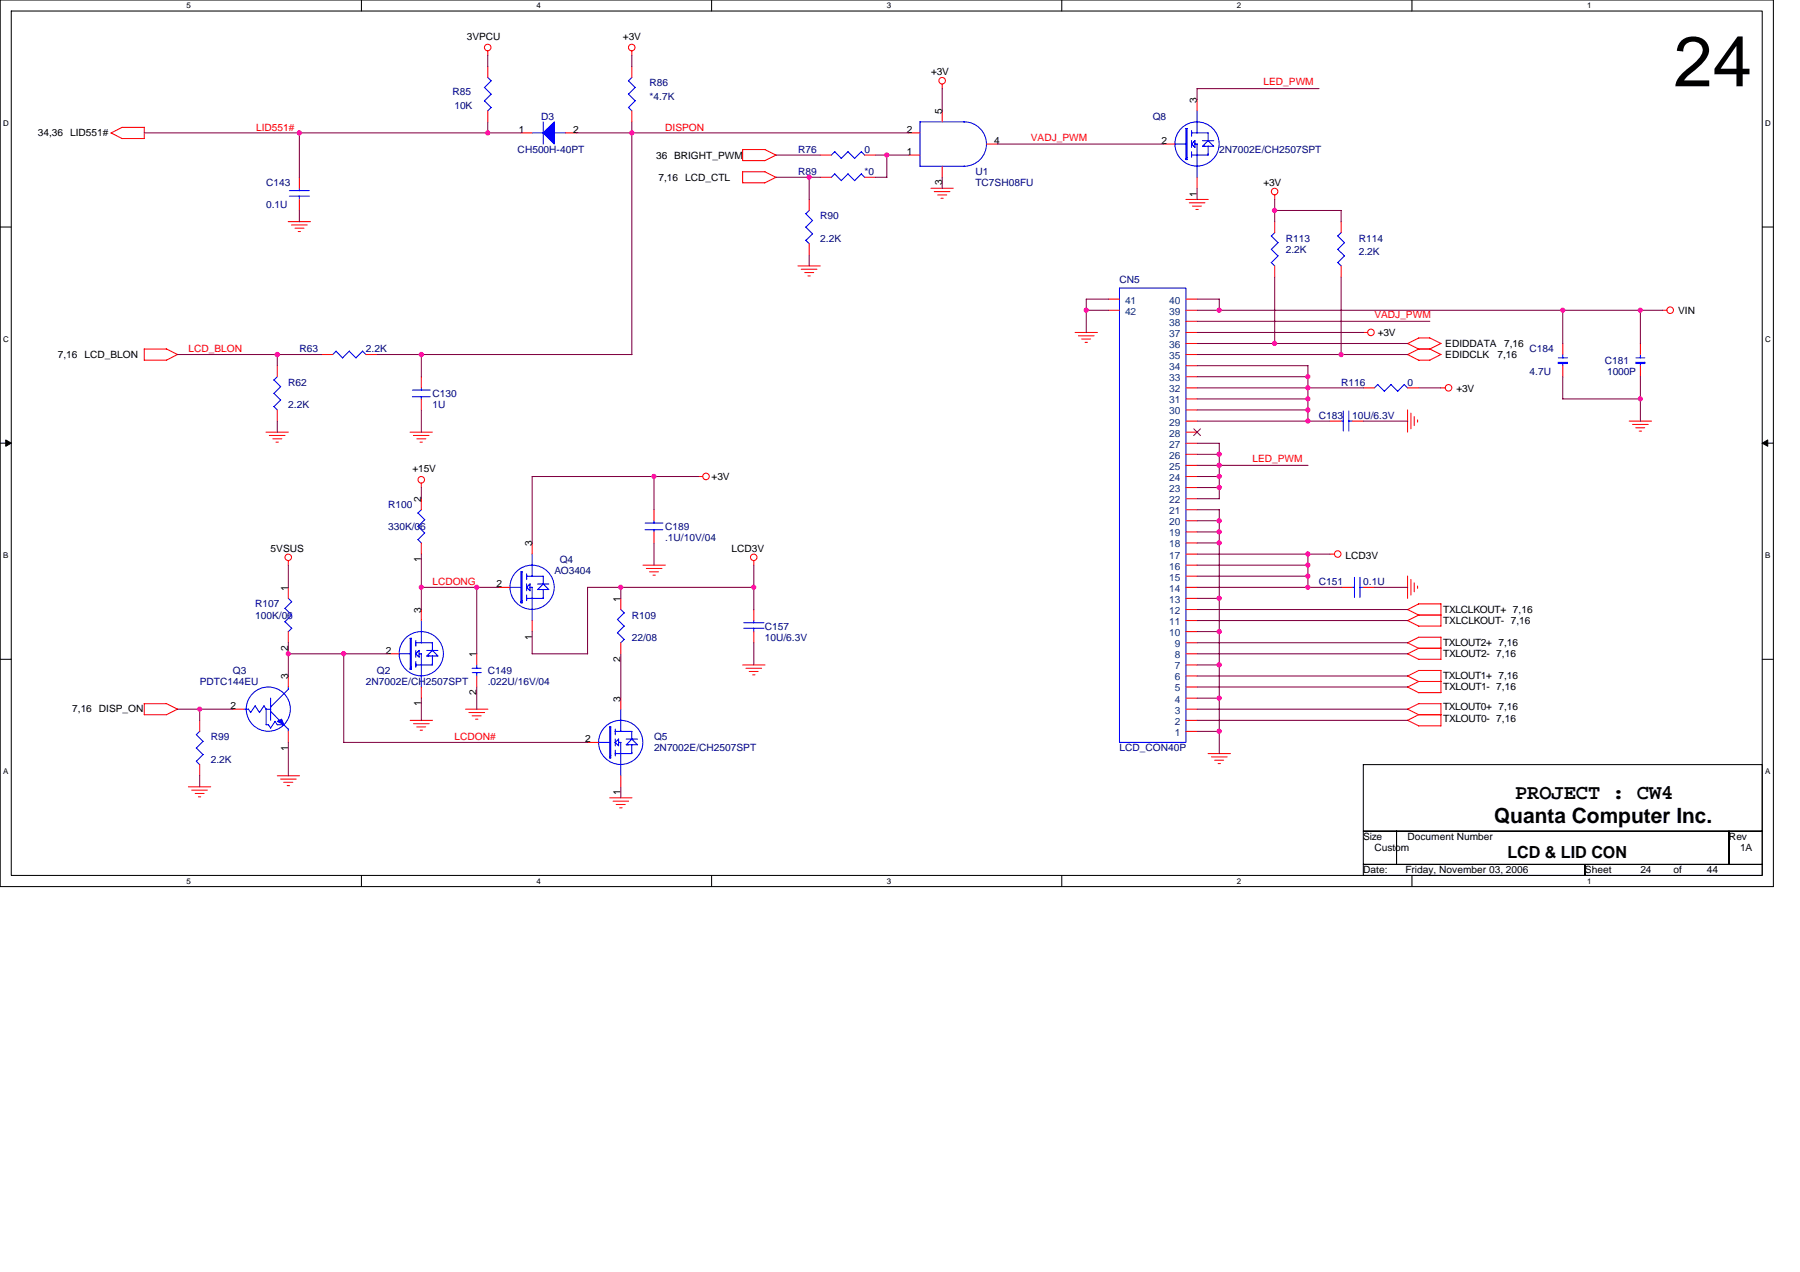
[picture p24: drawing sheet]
<svg xmlns="http://www.w3.org/2000/svg" width="297mm" height="210mm" viewBox="0 0 297 210" stroke-linecap="round" stroke-linejoin="round" font-family="sans-serif">
<defs><g id="words">
<text font-size="11.7" x="276.2" y="14.2">24</text>
<g font-size="3.5">
<text x="250" y="131.8">PROJECT : CW4</text>
<text x="246.5" y="135.8">Quanta Computer Inc.</text>
</g>
<text font-size="2.8" x="248.7" y="141.5">LCD &amp; LID CON</text>
<g font-size="1.7">
<text x="77" y="6.6">3VPCU</text>
<text x="102.8" y="6.6">+3V</text>
<text x="153.6" y="12.4">+3V</text>
<text x="197.5" y="17" transform="rotate(-90 197.5 17)">3</text>
<text x="6.2" y="22.5">34,36 LID551#</text>
<text x="85.6" y="21.9">1</text>
<text x="94.6" y="21.9">2</text>
<text x="149.6" y="21.9">2</text>
<text x="155.5" y="18.8" transform="rotate(-90 155.5 18.8)">5</text>
<text x="164.1" y="23.7">4</text>
<text x="191.7" y="23.7">2</text>
<text x="108.3" y="26.2">36 BRIGHT_PWM</text>
<text x="108.7" y="29.8">7,16 LCD_CTL</text>
<text x="149.6" y="25.6">1</text>
<text x="155.5" y="30.6" transform="rotate(-90 155.5 30.6)">3</text>
<text x="197.5" y="32.4" transform="rotate(-90 197.5 32.4)">1</text>
<text x="208.5" y="30.7">+3V</text>
<text x="276.9" y="51.8">VIN</text>
<text x="9.5" y="59.1">7,16 LCD_BLON</text>
<text x="227.3" y="55.4">+3V</text>
<text x="238.5" y="57.3">EDIDDATA</text>
<text x="238.5" y="59.1">EDIDCLK</text>
<text x="247.1" y="59.1">7,16</text>
<text x="248.2" y="57.3">7,16</text>
<text x="240.3" y="64.7">+3V</text>
<text x="68.1" y="77.9">+15V</text>
<text x="69.5" y="82.8" transform="rotate(-90 69.5 82.8)">2</text>
<text x="117.4" y="79.2">+3V</text>
<text x="44.7" y="91.1">5VSUS</text>
<text x="69.5" y="92.8" transform="rotate(-90 69.5 92.8)">1</text>
<text x="87.8" y="90.2" transform="rotate(-90 87.8 90.2)">3</text>
<text x="120.7" y="91.1">LCD3V</text>
<text x="222.1" y="92.2">LCD3V</text>
<text x="47.6" y="97.5" transform="rotate(-90 47.6 97.5)">1</text>
<text x="69.5" y="101.1" transform="rotate(-90 69.5 101.1)">3</text>
<text x="82" y="96.9">2</text>
<text x="102.4" y="99.3" transform="rotate(-90 102.4 99.3)">1</text>
<text x="238.1" y="101.1">TXLCLKOUT+ 7,16</text>
<text x="47.6" y="107.4" transform="rotate(-90 47.6 107.4)">2</text>
<text x="63.7" y="107.9">2</text>
<text x="87.8" y="105.6" transform="rotate(-90 87.8 105.6)">1</text>
<text x="238.1" y="106.6">TXLOUT2+ 7,16</text>
<text x="238.1" y="103">TXLCLKOUT- 7,16</text>
<text x="47.6" y="112.1" transform="rotate(-90 47.6 112.1)">3</text>
<text x="78.7" y="108.5" transform="rotate(-90 78.7 108.5)">1</text>
<text x="102.4" y="109.2" transform="rotate(-90 102.4 109.2)">2</text>
<text x="238.1" y="113.9">TXLOUT1- 7,16</text>
<text x="238.1" y="112.1">TXLOUT1+ 7,16</text>
<text x="238.1" y="108.5">TXLOUT2- 7,16</text>
<text x="11.9" y="117.4">7,16 DISP_ON</text>
<text x="38.1" y="117">2</text>
<text x="69.5" y="116.5" transform="rotate(-90 69.5 116.5)">1</text>
<text x="78.7" y="114.7" transform="rotate(-90 78.7 114.7)">2</text>
<text x="102.4" y="115.8" transform="rotate(-90 102.4 115.8)">3</text>
<text x="238.1" y="119.1">TXLOUT0- 7,16</text>
<text x="238.1" y="117.2">TXLOUT0+ 7,16</text>
<text x="47.6" y="123.9" transform="rotate(-90 47.6 123.9)">1</text>
<text x="96.6" y="122.5">2</text>
<text x="102.4" y="131.2" transform="rotate(-90 102.4 131.2)">1</text>
<text x="225" y="138.6">Size</text>
<text x="226.8" y="140.5">Custom</text>
<text x="232.3" y="138.6">Document Number</text>
<text x="285.3" y="138.6">Rev</text>
<text x="287.1" y="140.5">1A</text>
<text x="225" y="144.1">Date:</text>
<text x="231.9" y="144.1">Friday, November 03, 2006</text>
<text x="261.6" y="144.1">Sheet</text>
<text x="270.7" y="144.1">24</text>
<text x="276.2" y="144.1">of</text>
<text x="281.7" y="144.1">44</text>
</g>
<g font-size="1.7" fill="#000080">
<text x="74.7" y="15.7">R85</text>
<text x="75" y="17.9">10K</text>
<text x="107.2" y="14.3">R86</text>
<text x="107.2" y="16.5">*4.7K</text>
<text x="89.3" y="19.8">D3</text>
<text x="190.2" y="19.8">Q8</text>
<text x="85.4" y="25.3">CH500H-40PT</text>
<text x="131.7" y="25.3">R76</text>
<text x="131.7" y="28.9">R89</text>
<text x="142.7" y="25.3">0</text>
<text x="142.7" y="28.9">*0</text>
<text x="161" y="28.9">U1</text>
<text x="201.2" y="25.3">2N7002E/CH2507SPT</text>
<text x="43.9" y="30.7">C143</text>
<text x="43.9" y="34.4">0.1U</text>
<text x="161" y="30.7">TC7SH08FU</text>
<text x="135.4" y="36.2">R90</text>
<text x="135.4" y="39.9">2.2K</text>
<text x="212.2" y="39.9">R113</text>
<text x="212.2" y="41.7">2.2K</text>
<text x="224.2" y="39.9">R114</text>
<text x="184.7" y="46.7">CN5</text>
<text x="224.2" y="42.1">2.2K</text>
<text x="49.4" y="58.2">R63</text>
<text x="60.4" y="58.2">2.2K</text>
<text x="252.4" y="58.2">C184</text>
<text x="264.8" y="60">C181</text>
<text x="47.6" y="63.6">R62</text>
<text x="71.3" y="65.5">C130</text>
<text x="221.3" y="63.6">R116</text>
<text x="232.3" y="63.6">0</text>
<text x="252.4" y="61.8">4.7U</text>
<text x="265.2" y="61.8">1000P</text>
<text x="47.6" y="67.3">2.2K</text>
<text x="71.3" y="67.3">1U</text>
<text x="217.7" y="69.1">C183</text>
<text x="223.1" y="69.1">10U/6.3V</text>
<text x="64" y="83.8">R100</text>
<text x="64" y="87.4">330K/06</text>
<text x="109.8" y="87.4">C189</text>
<text x="109.8" y="89.3">.1U/10V/04</text>
<text x="91.5" y="94.7">AO3404</text>
<text x="92.4" y="92.9">Q4</text>
<text x="42.1" y="100.2">R107</text>
<text x="217.7" y="96.6">C151</text>
<text x="225" y="96.6">0.1U</text>
<text x="42.1" y="102.1">100K/06</text>
<text x="104.3" y="102.1">R109</text>
<text x="104.3" y="105.7">22/08</text>
<text x="126.2" y="103.9">C157</text>
<text x="126.2" y="105.7">10U/6.3V</text>
<text x="33" y="113">PDTC144EU</text>
<text x="38.4" y="111.2">Q3</text>
<text x="60.4" y="113">2N7002E/CH2507SPT</text>
<text x="62.2" y="111.2">Q2</text>
<text x="80.5" y="111.2">C149</text>
<text x="80.5" y="113">.022U/16V/04</text>
<text x="34.8" y="122.2">R99</text>
<text x="34.8" y="125.8">2.2K</text>
<text x="107.9" y="122.2">Q5</text>
<text x="107.9" y="124">2N7002E/CH2507SPT</text>
<text x="184.7" y="124">LCD_CON40P</text>
</g>
<g font-size="1.7" fill="#f00">
<text x="208.5" y="14.1">LED_PWM</text>
<text x="42.3" y="21.6">LID551#</text>
<text x="109.8" y="21.6">DISPON</text>
<text x="170.1" y="23.2">VADJ_PWM</text>
<text x="226.8" y="52.5">VADJ_PWM</text>
<text x="31.1" y="58.2">LCD_BLON</text>
<text x="206.7" y="76.3">LED_PWM</text>
<text x="71.3" y="96.6">LCDONG</text>
<text x="75" y="122.2">LCDON#</text>
</g>
<g font-size="1.7" fill="#004080">
<text x="185.6" y="50.1">41</text>
<text x="185.6" y="51.9">42</text>
<text x="192.9" y="53.8">38</text>
<text x="192.9" y="51.9">39</text>
<text x="192.9" y="50.1">40</text>
<text x="192.9" y="59.2">35</text>
<text x="192.9" y="57.4">36</text>
<text x="192.9" y="55.6">37</text>
<text x="192.9" y="64.7">32</text>
<text x="192.9" y="62.9">33</text>
<text x="192.9" y="61.1">34</text>
<text x="192.9" y="70.2">29</text>
<text x="192.9" y="68.4">30</text>
<text x="192.9" y="66.6">31</text>
<text x="192.9" y="77.5">25</text>
<text x="192.9" y="75.7">26</text>
<text x="192.9" y="73.9">27</text>
<text x="192.9" y="72.1">28</text>
<text x="192.9" y="83">22</text>
<text x="192.9" y="81.2">23</text>
<text x="192.9" y="79.4">24</text>
<text x="192.9" y="88.5">19</text>
<text x="192.9" y="86.7">20</text>
<text x="192.9" y="84.9">21</text>
<text x="192.9" y="95.8">15</text>
<text x="192.9" y="94">16</text>
<text x="192.9" y="92.2">17</text>
<text x="192.9" y="90.3">18</text>
<text x="192.9" y="101.3">12</text>
<text x="192.9" y="99.5">13</text>
<text x="192.9" y="97.7">14</text>
<text x="192.9" y="105">10</text>
<text x="192.9" y="103.1">11</text>
<text x="193.9" y="106.8">9</text>
<text x="193.9" y="112.3">6</text>
<text x="193.9" y="110.5">7</text>
<text x="193.9" y="108.6">8</text>
<text x="193.9" y="119.6">2</text>
<text x="193.9" y="117.8">3</text>
<text x="193.9" y="116">4</text>
<text x="193.9" y="114.1">5</text>
<text x="193.9" y="121.4">1</text>
</g>
<g font-size="1.3">
<text x="30.8" y="1.4">5</text>
<text x="88.5" y="1.4">4</text>
<text x="146.3" y="1.4">3</text>
<text x="204.1" y="1.4">2</text>
<text x="261.9" y="1.4">1</text>
<text x=".5" y="20.8">D</text>
<text x="291.3" y="20.8">D</text>
<text x=".5" y="56.5">C</text>
<text x="291.3" y="56.5">C</text>
<text x=".5" y="92.1">B</text>
<text x="291.3" y="92.1">B</text>
<text x=".5" y="127.8">A</text>
<text x="291.3" y="127.8">A</text>
<text x="30.8" y="145.8">5</text>
<text x="88.5" y="145.8">4</text>
<text x="146.3" y="145.8">3</text>
<text x="204.1" y="145.8">2</text>
<text x="261.9" y="145.8">1</text>
</g>
</g></defs>
<path d="M0 0h292.6v146.3h-292.6zM1.9 1.8h288.9v142.7h-288.9z" fill="none" stroke="#000" stroke-width=".17"/>
<g fill="#fff">
<path d="M30.8 .2h.7v1.5h-.7z"/>
<path d="M30.8 144.7h.7v1.4h-.7z"/>
</g>
<path d="M59.6 0v1.8M59.6 144.5v1.8" fill="none" stroke="#000" stroke-width=".17"/>
<g fill="#fff">
<path d="M88.5 .2h.8v1.5h-.8z"/>
<path d="M88.5 144.7h.8v1.4h-.8z"/>
</g>
<path d="M117.4 0v1.8M117.4 144.5v1.8" fill="none" stroke="#000" stroke-width=".17"/>
<g fill="#fff">
<path d="M146.3 .2h.7v1.5h-.7z"/>
<path d="M146.3 144.7h.7v1.4h-.7z"/>
</g>
<path d="M175.2 0v1.8M175.2 144.5v1.8" fill="none" stroke="#000" stroke-width=".17"/>
<g fill="#fff">
<path d="M204.1 .2h.7v1.5h-.7z"/>
<path d="M204.1 144.7h.7v1.4h-.7z"/>
</g>
<path d="M233 0v1.8M233 144.5v1.8" fill="none" stroke="#000" stroke-width=".17"/>
<g fill="#fff">
<path d="M261.9 .2h.7v1.5h-.7z"/>
<path d="M261.9 144.7h.7v1.4h-.7z"/>
<path d="M.5 19.6h1v1.5h-1z"/>
<path d="M291.3 19.6h.9v1.5h-.9z"/>
<path d="M.5 55.3h1v1.4h-1z"/>
<path d="M291.3 55.3h.9v1.4h-.9z"/>
</g>
<path d="M0 37.5h1.9M290.8 37.5h1.8" fill="none" stroke="#000" stroke-width=".17"/>
<g fill="#fff">
<path d="M.5 91h.9v1.4h-.9z"/>
<path d="M291.3 91h.8v1.4h-.8z"/>
</g>
<path d="M0 73.1h1.9M290.8 73.1h1.8" fill="none" stroke="#000" stroke-width=".17"/>
<path d="M.9 72.6l1 .5-1 .5zM290.8 73.1l.9-.5v1z" fill="#000" stroke="#000" stroke-width=".17"/>
<g fill="#fff">
<path d="M.5 126.6h.9v1.5h-.9z"/>
<path d="M291.3 126.6h.8v1.5h-.8z"/>
</g>
<path d="M0 108.8h1.9M290.8 108.8h1.8M225 126.2h65.8v11h-65.8zM225 137.2h5.5v5.4h-5.5zM230.5 137.2h54.8v5.4h-54.8zM285.3 137.2h5.5v5.4h-5.5zM225 142.6h36.6v1.9h-36.6zM261.6 142.6h29.2v1.9h-29.2z" fill="none" stroke="#000" stroke-width=".17"/>
<g fill="none" stroke="#f00" stroke-width=".17">
<path d="M80.5 8.4v.8M80.5 11v1.8M80.5 18.3v1.8M104.3 8.4v.8M104.3 11v1.8M104.3 18.3v1.8M155.5 13.9v.7M155.5 18.3v1.8M197.5 16.4v1.9M20.1 22.9h3.7M23.8 22.9v-1.9h-3.7l-1.8 .9 1.9 1M47.6 36.6h3.6"/>
<path d="M48.1 37.1h2.6M48.7 37.7h1.5M49.2 38.2h.4M49.4 29.3v1.8M49.4 32.9v1.8M86 21.9h1.8M93.3 21.9h1.8M122.5 26.5h3.7M122.5 30.2h3.7M122.6 28.3v1.9M122.6 28.3h3.6M126.2 24.7l1.9 .9"/>
<path d="M126.2 28.3l1.9 1M126.2 24.7h-3.6v1.8M128.1 25.6l-1.9 .9M128.1 29.3l-1.9 .9M133.5 32.9v1.8M135.4 25.6h1.8M135.4 29.3h1.8M142.7 25.6h1.8M142.7 29.3h1.8M150 21.9h1.8M150 25.6h1.8M153.6 31.1h3.7"/>
<path d="M154.2 31.6h2.6M154.7 32.2h1.5M155.3 32.7h.4M155.5 27.4v1.9M162.8 23.8h1.8M192.1 23.8h1.8M195.7 32.9h3.7M196.3 33.5h2.5M196.8 34h1.5M197.4 34.6h.3M197.5 29.3v1.8M210.4 32.2v.7"/>
<path d="M210.4 36.6v1.8M221.3 36.6v1.8M27.4 57.6l1.9 .9M27.5 57.6h-3.7v1.9l3.7-.1 1.8-.9M53.1 58.5h1.8M60.4 58.5h1.8M131.7 43.9h3.7M132.2 44.4h2.6M132.8 45h1.5M133.3 45.5h.4M133.5 40.2v1.9M177.4 54.9h3.7"/>
<path d="M178 55.4h2.5M178.5 55.9h1.5M179.1 56.5h.3M182.9 51.2h1.8M182.9 49.4h1.8M195.7 54.9h1.8M195.7 51.2h1.8M195.7 58.5h1.8M195.7 49.4h1.8M195.7 56.7h1.8M195.7 53h1.8M210.4 43.9v1.8"/>
<path d="M221.3 43.9v1.8M225 54.9h.7M232.3 58.5l1.8 .9h1.9M234.1 57.6h1.9M234.1 55.8h1.8M234.1 55.8l-1.8 .9 1.8 .9M234.1 57.6l-1.8 .9M235.9 55.8l1.9 .9M237.8 56.7l-1.9 .9 1.9 .9-1.9 .9M257.9 56.7v1.8M270.7 56.7v1.8M274.3 51.2h.8"/>
<path d="M43.9 71.3h3.7M44.4 71.9h2.6M45 72.4h1.5M45.5 73h.4M45.8 60.3v1.9M45.8 67.6v1.9M67.7 71.3h3.6M68.2 71.9h2.6M68.8 72.4h1.5M69.3 73h.4M69.5 62.2v1.8M69.5 65.8v1.8"/>
<path d="M69.5 79.7v.8M115.2 78.6h.8M195.7 71.3h1.8M195.7 78.6h1.8M195.7 69.5h1.8M195.7 64h1.8M195.7 76.8h1.8M195.7 75h1.8M195.7 73.2h1.8M195.7 67.6h1.8M195.7 65.8h1.8M195.7 62.2h1.8"/>
<path d="M195.7 60.3h1.8M219.5 69.5h1.8M223.1 69.5h1.9M225 64h1.8M232.3 67.6v3.7M232.3 64h1.8M232.8 68.2v2.6M233.4 68.7v1.5M233.9 69.3v.4M237.8 64h.7M257.9 60.3v1.9M268.9 69.5h3.6"/>
<path d="M269.4 70h2.6M269.9 70.6h1.5M270.5 71.1h.4M270.7 60.3v1.9M47.6 92.5v.8M47.6 96.9v1.8M69.5 82.3v1.8M69.5 89.6v1.8M82.3 96.9h1.9M87.8 89.6v1.8M102.4 98.7v1.9M106.1 93.3h3.7"/>
<path d="M106.7 93.8h2.5M107.2 94.4h1.5M107.8 94.9h.3M107.9 84.1v1.8M107.9 87.8v1.8M124.4 92.5v.8M195.7 93.3h1.8M195.7 91.4h1.8M195.7 96.9h1.8M195.7 98.7h1.8M195.7 95.1h1.8M195.7 89.6h1.8"/>
<path d="M195.7 87.8h1.8M195.7 85.9h1.8M195.7 84.1h1.8M195.7 82.3h1.8M195.7 80.5h1.8M219.5 91.4h.7M221.3 96.9h1.8M225 96.9h1.8M232.3 95.1v3.6M232.8 95.6v2.6M233.4 96.2v1.5M233.9 96.7v.4"/>
<path d="M234.1 99.7h3.7M234.1 99.7l-1.8 .9M237.8 99.6v3.7h-3.7M27.4 116.1l1.9 .9M27.5 116.1h-3.7v1.9l3.7-.1 1.8-.9M33 118.9v1.8M38.4 117h1.9M47.6 104.2v1.9M47.6 111.5v1.9M64 107.9h1.9M67.7 118.9h3.7M68.2 119.4h2.6"/>
<path d="M68.8 120h1.4M69.5 100.6v1.8M69.5 113.4v1.8M76.8 117h3.7M77.4 117.6h2.6M77.9 118.1h1.5M78.5 118.7h.4M78.7 107.9v1.8M78.7 111.5v1.9M87.8 102.4v1.8M102.4 106.1v1.8M102.4 115.2v1.8"/>
<path d="M122.6 109.7h3.6M123.1 110.3h2.6M123.6 110.8h1.5M124.2 111.4h.4M124.4 100.6v1.8M124.4 104.2v1.9M195.7 117h1.8M195.7 118.9h1.8M195.7 109.7h1.8M195.7 107.9h1.8M195.7 115.2h1.8M195.7 113.4h1.8"/>
<path d="M195.7 111.5h1.8M195.7 106.1h1.8M195.7 104.2h1.8M195.7 102.4h1.8M195.7 100.6h1.8M232.3 117l1.8 .9M232.3 100.6l1.8 .9M232.3 107.9l1.8 .9M232.3 102.4l1.8 .9M234.1 117.9h3.7M234.1 101.5h3.7M234.1 119.8h3.7"/>
<path d="M234.1 112.5h3.7M234.1 107h3.7M234.1 105.2h3.7M234.1 110.6h3.7M234.1 116.1h3.7v3.7M234.1 105.2l-1.8 .9 1.8 .9M234.1 107l-1.8 .9M234.1 101.5l-1.8 .9M234.1 117.9l-1.8 1 1.8 .9M234.1 116.1l-1.8 .9M237.8 105.1v3.7h-3.7M237.8 110.6v3.7h-3.7l-1.8-.9 1.8-.9-1.8-1 1.8-.9"/>
<path d="M31.1 129.8h3.7M31.6 130.4h2.6M32.2 130.9h1.5M32.7 131.5h.4M33 126.2v1.8M45.8 128h3.6M46.3 128.6h2.6M46.8 129.1h1.5M47.4 129.6h.4M47.6 120.7v1.8M69.3 120.5h.4M97 122.5h1.8"/>
<path d="M100.6 131.7h3.7M101.2 132.2h2.5M101.7 132.8h1.5M102.3 133.3h.4M102.4 128v1.8M195.7 120.7h1.8M199.4 124.4h3.6M199.9 124.9h2.6M200.4 125.5h1.5M201 126h.4"/>
<circle cx="80.5" cy="7.8" r=".54"/>
<circle cx="104.3" cy="7.8" r=".54"/>
<circle cx="155.5" cy="13.3" r=".54"/>
<circle cx="210.3" cy="31.6" r=".54"/>
<circle cx="226.2" cy="54.9" r=".54"/>
<circle cx="275.6" cy="51.2" r=".54"/>
<circle cx="69.5" cy="79.2" r=".54"/>
<circle cx="116.5" cy="78.6" r=".54"/>
<circle cx="239" cy="64" r=".54"/>
<circle cx="47.6" cy="92" r=".54"/>
<circle cx="124.4" cy="92" r=".54"/>
<circle cx="220.8" cy="91.4" r=".54"/>
</g>
<g fill="none" stroke="#00f" stroke-width=".17">
<path d="M79.9 14.4l1.2 1.2M79.9 16.6l1.2 1.2M80.5 12.8l.6 .6M81 13.3l-1.1 1.2M81 15.5l-1.1 1.2M81 17.7l-.5 .6M103.7 17.7l.6 .6M103.7 15.5l1.1 1.1-1.1 1.1M103.7 13.3l1.1 1.1M104.3 12.8l-.6 .5M104.8 14.4l-1.1 1.1M197.5 18.3v3.6"/>
<path d="M47.7 32.4h3.4M47.7 31.5h3.4M49.4 31.1v.4M49.4 32.3v.6M87.8 21.9h1.8M89.6 20.1v3.7M91.5 21.9h1.8M133 39.6l.5 .6M133 37.5l1.1 1.1M133 35.3l1.1 1.1M133.6 34.7l-.6 .6M134.1 38.6l-1.1 1.1"/>
<path d="M134.1 36.4l-1.1 1.1M137.7 25l1.2 1.2M137.7 28.7l1.2 1.1M137.8 25l-.6 .6M137.8 28.7l-.6 .6M139.9 25l1.2 1.2M139.9 28.7l1.2 1.1M140 25l-1.2 1.1M140 28.7l-1.2 1.1M142.1 25l.6 .6M142.1 28.7l.6 .6M142.2 25l-1.2 1.1"/>
<path d="M142.2 28.7l-1.2 1.1M159.1 27.4a3.7 3.7 0 0 0 3.7-3.7 3.7 3.7 0 0 0-3.7-3.6h-7.3v7.4l7.3-.1M193.9 23.8h1.8M195.7 26.3h.2M195.9 21.2v5.2M195.9 21.2h-.2v5.1M196.6 21.9h2.8M196.6 25.6h2.8M196.6 21.5v1M196.6 23.2v1.1M196.6 25v1M197.2 23.8h.4"/>
<path d="M197.2 23.2v1.1l-.6-.6M197.2 23.2l-.6 .6M197.5 23.7v5.6M198.4 23.2h1.9M199.4 21.9v1.3M199.4 24.1v1.5M199.4 23.2l.9 1-1.8-.1zM210.4 38.4l-.6 .5 1.1 1.1M221.3 38.4l-.6 .5 1.2 1.1M55.5 58l1.1 1.1M55.5 57.9l-.6 .6M57.6 58l1.2 1.1"/>
<path d="M57.7 57.9l-1.2 1.2M59.8 58l.6 .5M59.9 57.9l-1.2 1.2M184.7 47.5h11v75h-11zM210.9 42.2l-1.1 1.1 .6 .6M210.9 40l-1.1 1.1 1.1 1.1M221.9 42.2l-1.2 1.1 .6 .6M221.9 40l-1.2 1.1 1.2 1.1M257.2 59.1h1.5M257.9 58.5v.6M257.9 60v.4M270 59.1h1.4"/>
<path d="M270.7 58.5v.6M270.7 60v.4M45.2 67.1l.6 .5M45.2 64.9l1.1 1.1-1.1 1.1M45.2 62.7l1.1 1.1M45.8 62.1l-.6 .6M46.3 63.8l-1.1 1.1M68 65.5h3M68.1 64.4h2.9M69.5 64v.4M69.5 65.4v.4M221.3 69.5h.4"/>
<path d="M221.7 67.8v3.3M222.6 69.5h.5M222.6 67.8v3.3M226.8 64l.6-.6 1.1 1.2M229.5 63.5l1.2 1.1 1.1-1.2 .5 .6M229.6 63.4l-1.2 1.2M47.6 98.7l.6 .6-1.2 1.1M69 89l.5 .6M69 86.8l1.1 1.1M69 84.6l1.1 1.2M69.6 84.1l-.6 .6M70.1 87.9l-1.1 1.1"/>
<path d="M70.1 85.7l-1.1 1.2M84.2 96.9h1.8M86 99.5h.2M86 99.5v-5.1h.2v5.1M86.9 95.1h2.7v1.3M86.9 98.7h2.7M86.9 94.7v1M86.9 96.4v1.1M86.9 98.2v.9M87.5 96.9h.3v5.5M87.5 96.4v1.1l-.6-.6M87.5 96.4l-.6 .5"/>
<path d="M87.8 91.4v3.7M88.7 96.4h1.9M88.7 97.3h1.8M89.6 97.3v1.5M89.6 96.4l1 .9M89.6 96.4l-.9 .9M106.4 87.4h3M106.5 86.3h2.9M107.9 85.9v.4M107.9 87.4v.4M223.1 96.9h.4M223.5 95.3v3.3"/>
<path d="M224.4 96.9h.6M224.4 95.3v3.3M40.3 117h.7l.4 .6M42.1 116.5l.7 1.1M42.1 116.5l-.7 1.1M43.9 117h.8M43.9 117v2.6h.4M43.9 117.1l-.3-.6-.8 1.1M44.3 119.6l.4 .6M44.7 115.2v3.7M44.7 117.4l1.4 1.5M45.8 119.6h1.1"/>
<path d="M45.8 119.6l-.4-.6-.7 1.1M46.8 119.6l.8 .8M47 100.4l1.2 1.1M47 102.6l1.2 1.1M47.6 113.3v.4M47.6 113.7l-2.9 3M48.1 101.5l-1.1 1.1M48.1 103.7l-.5 .5M65.9 107.9h1.8M67.7 110.4h.2M67.9 105.3v5.2M67.9 105.3h-.2v5.1"/>
<path d="M68.6 106.1h2.8M68.6 107.9l.6 .5M68.6 105.7v.9M68.6 107.3v1.2M68.6 109.2v.9M69.2 107.9h.4M69.2 107.3v1.2M69.2 107.3l-.6 .6M69.5 102.4v3.7M69.5 107.9v5.5M70.4 107.3h1.9M70.4 108.2l.9-.9 1 1z"/>
<path d="M71.3 106.1v1.3M71.3 108.2v1.5h-2.7M77.9 110.3h1.5M77.9 111h1.5M78.7 109.7v.6M78.7 111v.6M100.8 120v5.1h-.2v-5.1h.2M101.9 102.2l1.1 1.1M101.9 104.4l1.1 1.1M102.4 100.6l.6 .6M102.4 117v3.7M103 101.1l-1.1 1.1"/>
<path d="M103 103.3l-1.1 1.1M103 105.5l-.6 .6M122.7 103.7h3.4M122.7 102.8h3.4M124.4 102.4v.4M124.4 103.7v.5M32.4 121.2l1.1 1.1M33 120.7l-.6 .5M33.5 124.5l-1.1 1.1 .6 .6M33.5 122.3l-1.1 1.1 1.1 1.1M47.6 120.3v.4M98.8 122.5h1.8"/>
<path d="M101.5 120.7h2.8M101.5 122.5l.4 .4M101.5 124.4h2.8M101.5 120.3v1M101.5 121.9v1.2M101.5 123.8v.9M102.1 122.5h.4M102.1 122v1.1l-.2-.2M102.1 121.9l-.6 .6M102.4 122.5v5.5M103.3 122h1.9M104.3 120.7v1.3"/>
<path d="M104.3 122.9v1.5M104.3 122l.9 .9h-1.8z"/>
<circle cx="197.5" cy="23.8" r="3.7"/>
<circle cx="87.8" cy="96.9" r="3.7"/>
<circle cx="44.3" cy="117" r="3.6"/>
<circle cx="69.5" cy="107.9" r="3.7"/>
<circle cx="102.4" cy="122.5" r="3.6"/>
</g>
<g fill="#00f" stroke="#00f" stroke-width=".17">
<path d="M89.6 21.9l1.9-1.8v3.7z" fill-rule="evenodd"/>
<path d="M257.2 59.8v.2h1.4v-.2z" fill-rule="evenodd"/>
<path d="M45.8 119l.7-.3 .3 .9z" fill-rule="evenodd"/>
<path d="M270 59.8v.2h1.4v-.2z" fill-rule="evenodd"/>
</g>
<path d="M197 70.8l1.1 1.1M198.1 70.8l-1.1 1.1" fill="none" stroke="#804000" stroke-width=".17"/>
<g fill="none" stroke="#800040" stroke-width=".17">
<path d="M80.5 9.1v1.9M104.3 9.1v1.9M155.5 14.6v3.7M197.5 14.6v1.8M197.5 14.6h20.2M23.8 21.9h62.2M49.4 21.9v7.4M49.4 34.7v1.9M80.5 20.1v1.8M95.1 21.9h54.9M104.3 20.1v38.4M128.1 25.6h7.3"/>
<path d="M128.1 29.3h7.3M133.5 29.3v3.6M144.5 25.6h5.5M144.5 29.3h1.9M146.3 25.6v3.7M155.5 29.3v1.8M164.6 23.8h27.5M197.5 31.1v1.8M210.4 32.9v3.7M210.4 34.7h10.9v1.9M29.3 58.5h23.8M45.8 58.5v1.9"/>
<path d="M62.2 58.5h42.1M69.5 58.5v3.7M133.5 42.1v1.8M179.3 51.2h3.6M182.9 49.4h-3.6v5.5M197.5 58.5h34.8M197.5 49.4h3.7M197.5 56.7h34.8M197.5 51.2h76.9M197.5 53h38.5M197.5 54.9h27.5M201.2 49.4v1.8"/>
<path d="M210.4 45.7v11M221.3 45.7v12.8M257.9 51.2v5.5M270.7 51.2v5.5M45.8 69.5v1.8M69.5 67.6v3.7M107.9 78.6v5.5M115.3 78.6h-27.5v11M197.5 78.6h3.7M197.5 73.2h3.7M197.5 60.3h18.4l-.1 9.2M197.5 64h27.5"/>
<path d="M197.5 65.8h18.4M197.5 75h3.7M197.5 69.5h22M197.5 76.8h18.4M197.5 67.6h18.4M197.5 62.2h18.4M201.2 73.2v9.1M225 69.5h7.3M234.1 64h3.7M257.9 62.2v3.6h12.8M270.7 62.2v7.3M47.6 93.3v3.6"/>
<path d="M69.5 80.5v1.8M69.5 91.4v9.2M69.5 96.9h12.9M78.7 96.9v11M102.4 96.9v1.9M107.9 89.6v3.7M124.4 93.3v7.3M124.4 96.9h-27.4v11M197.5 96.9h23.8M197.5 85.9h3.7M197.5 89.6h3.7M197.5 84.1h3.7"/>
<path d="M197.5 91.4h22M197.5 98.7h3.7M197.5 82.3h3.7M197.5 87.8h3.7M197.5 95.1h18.4M197.5 93.3h18.4M197.5 80.5h3.7M201.2 84.1v40.3M215.8 91.4v5.5M226.8 96.9h5.5M29.3 117h9.2M33 117v1.9"/>
<path d="M47.6 106.1v5.5M47.6 107.9h16.5M56.7 107.9v14.6h40.3M69.5 115.2v3.7M78.7 113.4v3.7M87.8 104.2v3.7M87.8 107.9h9.2M102.4 107.9v7.3M124.4 106v3.7M197.5 107.9h34.8M197.5 117h34.8M197.5 104.2h3.7"/>
<path d="M197.5 102.4h34.8M197.5 111.5h34.8M197.5 115.2h3.7M197.5 106.1h34.8M197.5 100.6h34.8M197.5 113.4h34.8M197.5 118.9h34.8M197.5 109.7h3.7M33 128v1.9M47.6 122.5v5.5M102.4 129.8v1.9M197.5 120.7h3.7"/>
</g>
<g fill="#f0f" stroke="#f0f" stroke-width=".17">
<circle cx="80.5" cy="21.9" r=".36"/>
<circle cx="49.4" cy="21.9" r=".36"/>
<circle cx="45.7" cy="58.5" r=".36"/>
<circle cx="69.5" cy="58.5" r=".36"/>
<circle cx="104.3" cy="21.9" r=".36"/>
<circle cx="146.3" cy="25.6" r=".36"/>
<circle cx="133.5" cy="29.2" r=".35"/>
<circle cx="102.4" cy="96.9" r=".35"/>
<circle cx="47.6" cy="107.9" r=".35"/>
<circle cx="107.9" cy="78.6" r=".35"/>
<circle cx="78.7" cy="96.9" r=".35"/>
<circle cx="56.7" cy="107.9" r=".35"/>
<circle cx="69.5" cy="96.9" r=".35"/>
<circle cx="32.9" cy="117" r=".35"/>
<circle cx="124.4" cy="96.9" r=".35"/>
<circle cx="270.7" cy="51.2" r=".35"/>
<circle cx="257.9" cy="51.2" r=".35"/>
<circle cx="210.3" cy="56.7" r=".36"/>
<circle cx="270.7" cy="65.8" r=".35"/>
<circle cx="215.8" cy="95.1" r=".36"/>
<circle cx="215.8" cy="96.9" r=".35"/>
<circle cx="215.8" cy="64" r=".36"/>
<circle cx="201.2" cy="85.9" r=".36"/>
<circle cx="201.2" cy="89.6" r=".36"/>
<circle cx="201.2" cy="120.7" r=".36"/>
<circle cx="215.8" cy="91.4" r=".36"/>
<circle cx="215.8" cy="65.8" r=".35"/>
<circle cx="201.2" cy="75" r=".36"/>
<circle cx="221.3" cy="58.5" r=".36"/>
<circle cx="201.2" cy="51.2" r=".36"/>
<circle cx="215.8" cy="69.5" r=".35"/>
<circle cx="201.2" cy="76.8" r=".36"/>
<circle cx="201.2" cy="98.7" r=".36"/>
<circle cx="201.2" cy="115.2" r=".36"/>
<circle cx="201.2" cy="78.6" r=".36"/>
<circle cx="179.2" cy="51.2" r=".35"/>
<circle cx="215.8" cy="67.6" r=".36"/>
<circle cx="215.8" cy="93.2" r=".35"/>
<circle cx="210.3" cy="34.7" r=".36"/>
<circle cx="201.2" cy="87.8" r=".36"/>
<circle cx="201.2" cy="104.2" r=".36"/>
<circle cx="201.2" cy="109.7" r=".36"/>
<circle cx="215.8" cy="62.2" r=".35"/>
<circle cx="201.2" cy="80.4" r=".36"/>
</g>
<use href="#words"/>
</svg>
